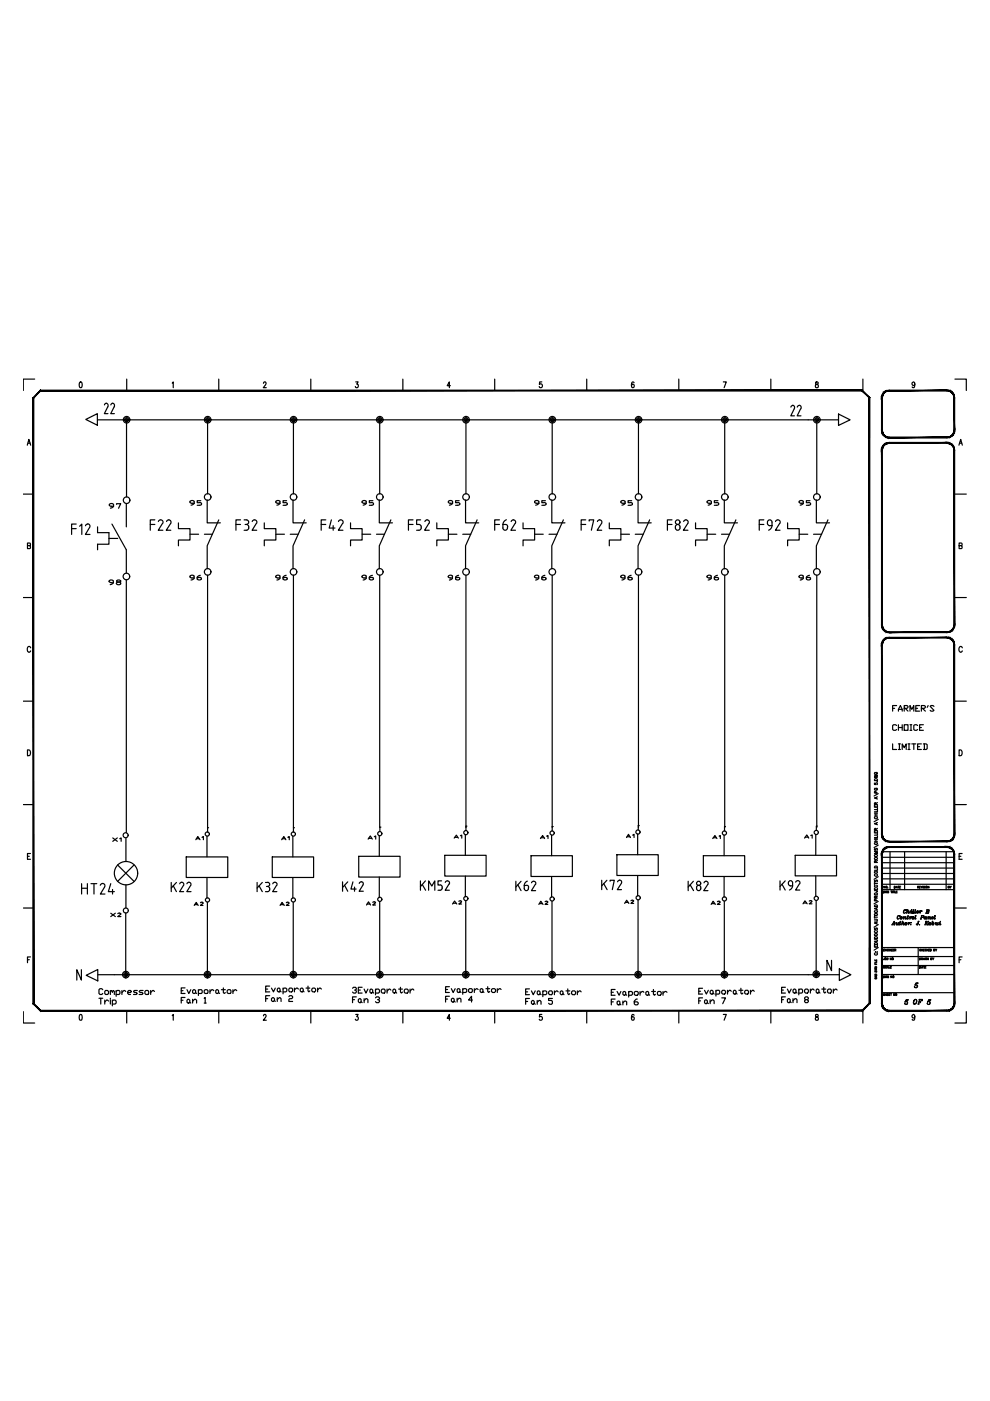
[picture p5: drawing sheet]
<svg xmlns="http://www.w3.org/2000/svg" width="210mm" height="297mm" viewBox="0 0 210 297" stroke-linecap="round" stroke-linejoin="round" font-family="sans-serif">
<defs><g id="words">
<text font-size="5.7" x="16.2" y="190.9">HT24</text>
<g font-size="5.3">
<text x="25" y="88.9" transform="rotate(-90 25 88.9)">22</text>
<text x="166.5" y="89.3">22</text>
<text x="30.7" y="113.6">F22</text>
<text x="48.7" y="113.6">F32</text>
<text x="67" y="113.6">F42</text>
<text x="85.4" y="113.6">F52</text>
<text x="103.7" y="113.6">F62</text>
<text x="122.1" y="113.6">F72</text>
<text x="140.4" y="113.6">F82</text>
<text x="159.8" y="113.6">F92</text>
<text x="71.3" y="190.1">K42</text>
<text x="87.8" y="190.1">KM52</text>
<text x="108.3" y="190.1">K62</text>
<text x="126.3" y="189.8">K72</text>
<text x="144.6" y="190.1">K82</text>
<text x="164" y="190.1">K92</text>
</g>
<g font-size="4.9">
<text x="34.9" y="190.1">K22</text>
<text x="53.3" y="190.1">K32</text>
</g>
<g font-size="4">
<text x="20.8" y="109">97</text>
<text x="38.1" y="108.3">95</text>
<text x="56.1" y="108.3">95</text>
<text x="74.4" y="108.3">95</text>
<text x="92.8" y="108.3">95</text>
<text x="111.1" y="108.3">95</text>
<text x="129.5" y="108.3">95</text>
<text x="147.5" y="108.3">95</text>
<text x="167.2" y="108.3">95</text>
<text x="20.8" y="125.2">98</text>
<text x="38.1" y="124.2">96</text>
<text x="56.1" y="124.2">96</text>
<text x="74.4" y="124.2">96</text>
<text x="92.8" y="124.2">96</text>
<text x="111.1" y="124.2">96</text>
<text x="129.5" y="124.2">96</text>
<text x="147.5" y="124.2">96</text>
<text x="167.2" y="124.2">96</text>
<text x="192.3" y="214.1">OF</text>
</g>
<g font-size="3.5">
<text x="22.6" y="179.6">X1</text>
<text x="40.2" y="179.2">A1</text>
<text x="58.6" y="179.2">A1</text>
<text x="76.9" y="179.2">A1</text>
<text x="94.9" y="178.9">A1</text>
<text x="131.6" y="178.9">A1</text>
<text x="169.3" y="178.9">A1</text>
<text x="22.2" y="195.4">X2</text>
<text x="39.9" y="193.3">A2</text>
<text x="58.2" y="193.3">A2</text>
<text x="76.6" y="193">A2</text>
<text x="94.9" y="193">A2</text>
<text x="112.9" y="193">A2</text>
<text x="149.6" y="193">A2</text>
<text x="169" y="193">A2</text>
</g>
<g font-size="3.1">
<text x="113.2" y="178.9">A1</text>
<text x="149.9" y="178.9">A1</text>
<text x="199.7" y="189.4">BY</text>
<text x="131.2" y="192.6">A2</text>
</g>
</g></defs>
<!-- layer: Title blocks -->
<g fill="none" stroke="#000" stroke-width=".25">
<path d="M5.8 94.4l.3-1.2 .4 1.2M5.9 94h.5M7.4 80.4h-2.5v2.4M16.9 81.1l.2-.1a.72 .72 0 0 1 0 1.2h-.2l-.1-.5zM26.9 80.4v2.4M36.5 81.2l.2-.2v1.2M46.4 80.4v2.4M55.9 81.3l.1-.3h.2l.2 .2-.6 1h.7M65.9 80.4v2.4M75.4 81h.5l-.3 .4a.36 .36 0 0 1 .4 .6 .36 .36 0 0 1-.7-.1M85.4 80.4v2.4M95.5 81.8h-.7l.5-.8v1.2"/>
<path d="M104.9 80.4v2.4M114.9 81h-.5v.5a.37 .37 0 0 1 .5 0 .37 .37 0 0 1 0 .6 .37 .37 0 0 1-.6-.2M124.4 80.4v2.4M134.4 81.1l-.2-.1a.75 .75 0 0 0 0 1.2 .35 .35 0 0 0 .3-.5 .35 .35 0 0 0-.6-.1v.2M143.9 80.4v2.4M153.4 81h.6l-.5 1.2M163.4 80.4v2.4M173 81.1v.3a.45 .45 0 0 1 .5 .3 .45 .45 0 0 1-.2 .5h-.2a.41 .41 0 0 1-.2-.5 .41 .41 0 0 1 .4-.3l.1-.3zM183 80.4v2.4M194 81.4l-.2 .3a.33 .33 0 0 1-.4-.4 .33 .33 0 0 1 .5-.2l-.1 1.1h-.4v-.2M202.5 80.4h2.4v2.4M203.3 94.4l.4-1.2 .3 1.2"/>
<path d="M203.4 94h.5M4.9 104.8h2.2M5.8 115.7l.6-.1v-.4l-.6-.1v1.2l.6-.1 .1-.3-.2-.2M202.5 104.8h2.4M203.4 115.7l.5-.1v-.4l-.5-.1v1.2l.5-.1 .1-.3-.2-.2M4.9 126.7h2.2M6.5 137.4a.37 .37 0 0 0-.4-.3 .37 .37 0 0 0-.3 .4v.3a.37 .37 0 0 0 .3 .5 .37 .37 0 0 0 .4-.3M202.5 126.7h2.4M204 137.4a.37 .37 0 0 0-.4-.3 .37 .37 0 0 0-.3 .4v.3a.37 .37 0 0 0 .3 .5 .37 .37 0 0 0 .4-.3M4.9 148.7h2.2M5.8 159a.62 .62 0 0 1 .7 .6 .62 .62 0 0 1-.7 .6zM202.5 148.7h2.4"/>
<path d="M203.4 159a.62 .62 0 0 1 .6 .6 .62 .62 0 0 1-.6 .6zM4.9 170.6h2.2M202.5 170.6h2.4M4.9 192.5h2.2M5.8 181.6h.4M6.5 181h-.7v1.2h.7M202.5 192.5h2.4M203.4 181.6h.3M204 181h-.6v1.2h.6M4.9 214.5v2.4h2.5M5.8 203.5h.4M6.5 202.9h-.7v1.2"/>
<path d="M16.9 215.2l.2-.1a.72 .72 0 0 1 0 1.2l-.3-.2zM26.9 214.3v2.6M36.5 215.3l.2-.2v1.2M46.4 214.3v2.6M55.9 215.4l.1-.3h.2l.2 .4-.6 .8h.7M65.9 214.3v2.6M75.4 215.1h.5l-.3 .4a.36 .36 0 0 1 .4 .6 .36 .36 0 0 1-.7 0M85.4 214.3v2.6M95.5 215.9h-.7l.5-.8v1.2M104.9 214.3v2.6M114.9 215.1h-.5v.5a.37 .37 0 0 1 .5 0 .37 .37 0 0 1 0 .6 .37 .37 0 0 1-.6-.1M124.4 214.3v2.6"/>
<path d="M134.4 215.3l-.2-.2a.75 .75 0 0 0 0 1.2 .35 .35 0 0 0 .3-.5 .35 .35 0 0 0-.6-.1v.2M143.9 214.3v2.6M153.4 215.1h.6l-.5 1.2M163.4 214.3v2.6M173 215.2v.3a.45 .45 0 0 1 .5 .3 .45 .45 0 0 1-.2 .5h-.2a.41 .41 0 0 1-.2-.5 .41 .41 0 0 1 .4-.3l.1-.3zM183 214.2v2.7M194 215.5l-.3 .3a.34 .34 0 0 1-.3-.4 .34 .34 0 0 1 .5-.1l-.1 1h-.4v-.2M203.4 203.5h.3M204 202.9h-.6v1.2M204.9 214.5v2.4h-2.4"/>
</g>
<!-- layer: TITLE -->
<g fill="none" stroke="#000" stroke-width=".25">
<path d="M184.3 84.4v8.5M185.4 176.2v.4h.6v-.4M185.4 170.8v.3h.6v-.3M185.4 166v.3l.3 .1a.22 .22 0 0 1-.1-.4 .22 .22 0 0 1 .4 0 .22 .22 0 0 1-.1 .4M185.4 164.3l.6 .2-.6 .1 .6 .1-.6 .2M185.4 178.5h.6M185.4 178h.6M185.4 177.8h.6M185.4 173h.6M185.4 172.6h.6M185.4 172.4h.6M185.4 165.2a.34 .34 0 0 1 .6 .1v.2h-.6z"/>
<path d="M185.5 179.9v.4l.5-.4v.4M185.6 178.6a.24 .24 0 0 0-.1 .4 .24 .24 0 0 0 .4 0 .24 .24 0 0 0 0-.4M185.6 173.2a.24 .24 0 0 0-.2 .3 .24 .24 0 0 0 .4 .1 .22 .22 0 0 0 .2-.2 .22 .22 0 0 0-.1-.2M185.6 167.1a.24 .24 0 0 0-.1 .4 .24 .24 0 0 0 .4 0 .24 .24 0 0 0 0-.4l-.1 .1M185.6 163.8a.24 .24 0 0 0-.1 .3 .24 .24 0 0 0 .4 0 .24 .24 0 0 0 0-.3l-.1 .1M185.7 176.1l-.2-.5-.1 .5h.6M185.7 170.6l-.2-.4-.1 .4h.6M185.7 170.9v.2M185.7 172.6v.4M185.7 176.3v.3M185.7 178v.5M185.7 168.1v-.3h-.2l-.1 .3h.6"/>
<path d="M185.8 169.1v.2M185.8 174.5v.3M186 165.7v.1M186 177.2v.4h-.6M186 176.7v.4h-.6M186 174.4l-.6 .3 .6 .2M186 171.8v.3h-.6M186 171.3v.3h-.6M186 168.9l-.6 .3 .6 .2M186 175.6l-.3 .2M186 170.2l-.3 .2M186.2 179.2l-.9 .5"/>
<path d="M186.2 173.7l-.9 .5M186.2 168.3l-.9 .5M185.4 199.2h.6v.2v.2h-.6M185.4 194.9h.5l.1 .2v.2h-.6M185.4 188.8l.6 .1v.1l-.2 .1M185.4 188.3v.4h.6v-.4M185.4 194.5h.6M185.4 187.1v.4M185.4 194.3v.3M185.4 187.3h.6M185.5 199.9a.37 .37 0 0 1 .4 0 .37 .37 0 0 1 .1 .4h-.6zM185.5 198.7h.5v.3h-.6z"/>
<path d="M185.5 196.8v.3h.2l.1-.3 .2 .1v.2M185.5 191.9a.36 .36 0 0 1 .4 0 .36 .36 0 0 1 .1 .3h-.6zM185.5 186.6v.4l.2-.1 .1-.3 .2 .1v.3M185.5 183.7a.34 .34 0 0 1 .4-.1 .34 .34 0 0 1 .1 .4h-.6zM185.6 197.3a.26 .26 0 0 0-.1 .4 .26 .26 0 0 0 .4 0 .26 .26 0 0 0 0-.4M185.6 193.1a.24 .24 0 0 0-.1 .3 .24 .24 0 0 0 .4 0 .24 .24 0 0 0 0-.3M185.6 187.7a.24 .24 0 0 0-.1 .3 .24 .24 0 0 0 .4 0 .24 .24 0 0 0 0-.3M185.6 185.3a.26 .26 0 0 0-.1 .4 .26 .26 0 0 0 .4 0 .26 .26 0 0 0 0-.4M185.7 190.4v-.4h-.3v.4h.6M185.7 182.9l-.2-.5-.1 .5h.6M185.7 188.5v.2M185.7 191v-.3l-.2-.1-.1 .4h.6"/>
<path d="M185.8 192.5v.3M185.8 195.6v.2M186 195.5l-.6 .2 .6 .2M186 192.4l-.6 .2 .6 .3M186 184.2v.3h-.6M186 180.5h-.6l.6 .2-.6 .3h.6M186 190l-.3 .2M186 182.4l-.3 .3M186.2 196l-.9 .6M186.2 191.1l-.9 .5M186.2 185.9l-.9 .5M187 187.5h15.3"/>
<path d="M187 186.3h15.3M187 185.2h15.3M187 184.1h15.3M187 182.9h15.3M187 181.8h15.3M187 180.6h15.3M187 188.6h15.3M187.3 188.9l.3 .1-.1 .3h-.2zM187.6 187.9v.4l-.2-.4v.4M187.7 188.9l.1 .4 .1-.4 .1 .4 .1-.4M188.2 188.2v.1M188.4 189a.16 .16 0 0 0-.2 0 .16 .16 0 0 0 0 .2 .16 .16 0 0 0 .2 .1l-.1-.1"/>
<path d="M188.7 180.6v8M188.9 188.9h.2M189 188.9v.4M189.1 196.1h.2M189.1 196.1l.5-.7v.7M189.2 188.9v.4M189.3 195.9h.3M189.3 188.9h.3M189.5 188.9v.4M189.5 196.1h.2M189.6 195.4v.7M189.6 187.9l.3 .1-.1 .3h-.2z"/>
<path d="M189.7 188.9v.4h.2M189.9 195.7h.2v.4M190 188.3l.1-.4 .2 .4M190 189.1h.1M190 188.2h.2M190.1 195.6v.5h.2l.1-.5M190.2 188.9h-.2v.4h.2M190.4 187.9h.2M190.4 195.9v.2l.2-.2M190.5 195.6l-.1 .5M190.5 187.9v.4M190.5 194.1l-.2 .3v.4h.1"/>
<path d="M190.7 195.6h.3M190.7 188.1h.1M190.7 194.2l.1-.1v.2a.3 .3 0 0 0-.4-.1 .3 .3 0 0 0-.1 .4 .3 .3 0 0 0 .4 .2v-.1M190.9 195.4l-.2 .7 .3-.2M190.9 195.4l-.1 .7M191 187.9h-.3v.4h.3M191.1 194.4l-.2 .2v.2a.23 .23 0 0 0 .4-.1 .23 .23 0 0 0-.2-.3l-.1 .4M191.2 194.4v.3l-.1 .1M191.2 195.9l.3-.3 .1 .1v.4M191.2 195.4h.2l-.2 .7M191.5 194.5l.2-.1-.1 .4M191.5 195.6v.5l.3-.2"/>
<path d="M191.6 194.4v.4M191.7 194.6l.2-.2h.2l-.1 .4M191.8 180.6v8M191.9 192.9h-.1a.47 .47 0 0 0-.1 .7M192 194.4v.4l.2-.1M192.1 192.9v.1a.34 .34 0 0 0-.5 .1 .34 .34 0 0 0 .2 .5l.2-.2M192.1 195.6l-.2 .3a.21 .21 0 0 0 .3 .1 .21 .21 0 0 0 .1-.2 .21 .21 0 0 0-.3-.1v.4M192.2 195.7l-.1 .4M192.3 193.4l.2-.3 .2 .1v.4M192.3 192.9h.2l-.3 .7M192.3 194.4h.3M192.5 194.1l-.2 .7 .3-.1"/>
<path d="M192.6 194.1l-.2 .7M192.6 193.1v.5l.3-.1M192.6 195.6v.5l.1-.4h-.2M192.8 194.5l.2-.1-.1 .4M193 193.3l.2-.1v.4M193 194.4l-.1 .4M193 195.7l-.3 .2M193.1 196h.1M193.2 193.1l-.1 .5 .3-.1M193.2 195.6h.1M193.3 192.9h.1M193.3 194.4l-.3 .2"/>
<path d="M193.6 192.9h.1M193.6 194.4a.23 .23 0 0 0-.2 .2 .23 .23 0 0 0 .2 .2 .24 .24 0 0 0 .2-.2 .24 .24 0 0 0-.2-.2l-.2 .2v.2M193.7 193.5l-.2 .1 .2-.7-.1 .7M193.7 194.4l-.1 .4M194 192.9h.1l-.1 .7M194 194.1h.2l-.2 .7M194.1 192.9l-.2 .7 .3-.1M194.2 194.1l-.2 .7 .2-.1M194.3 195.9v.2l.3-.1 .2-.6-.3 .7M194.4 193.4l.3-.1v-.1a.27 .27 0 0 0-.3 .1 .27 .27 0 0 0 .1 .3l.2-.1M194.5 188.1h.3v-.2h-.3v.4M194.5 193.1l-.1 .5"/>
<path d="M194.6 195.4h.3M194.7 188.1l.1 .2M195 196.1h.1M194.9 188.1h.2M195.1 193.1v.5l.1-.4-.3 .1M195.1 187.9h-.2v.4h.2M195.1 194.8h.3M195.3 187.9l.1 .4 .2-.4M195.4 194.1l.5 .1v.2l-.5 .1M195.4 193.2l-.3 .2M195.5 194.1l-.3 .7M195.7 187.9v.4"/>
<path d="M195.8 194.1l.1 .2-.2 .2M196 187.9h-.2l.2 .3v.1l-.2-.1M196 196.1h.3M196.2 194.4l-.3 .2 .1 .2M196.2 187.9v.4M196.2 193.6h.6v-.4l.1 .2-.2 .2M196.2 195.4h.3M196.4 195.4l-.2 .7 .2-.7M196.5 192.9h.5l-.2 .3M196.5 195.7l.1 .4M196.5 196.1h.2M196.5 194.7l-.2 .1 .1-.4v.4"/>
<path d="M196.6 192.9l-.2 .7M196.7 194.5l.2-.1-.1 .4M196.7 195.4h.2M196.8 192.9l.2 .1-.2 .2h-.3M196.8 194.4v.4M196.8 195.4l-.6 .4M196.9 194.6l.2-.2h.2l-.1 .4M197 187.9v.4l-.3-.4v.4M197 195.6l-.1 .5M197.1 194.4v.4l.3-.1M197.3 195.6l-.1 .5 .2-.2M197.3 195.6v.5"/>
<path d="M197.6 194.7l.3-.2a.23 .23 0 0 0-.3 0 .23 .23 0 0 0 .1 .3h.2M197.6 195.4h.2l-.2 .4 .1-.1a.21 .21 0 0 1 .3 0 .21 .21 0 0 1-.1 .3 .21 .21 0 0 1-.3-.1v-.1M197.7 194.4l-.1 .1v.3M197.7 195.4v.7M197.9 195.7l-.1 .4M198.1 194.1h.2l-.2 .7M198.3 194.1l-.2 .7 .2-.1M198.3 195.7h.2v.4M198.4 195.6v.5h.3l.2-.5M198.8 195.9l-.1 .2 .3-.2M198.9 195.6l-.1 .5M199.1 195.7h.2v.4"/>
<path d="M199.3 195.6l-.1 .5 .3-.2M199.4 195.4h.1M200.6 180.6v8M184.3 200.9v11.9M185.4 200.4v.4h.6v-.4M185.5 205.3l.4 .1-.4 .1 .4 .1-.4 .1M185.5 204.2v.3h.4M185.5 203.5v.2h.4v-.2M185.5 204.2h.4M185.5 206.6h.4v.2h-.4zM185.5 205.9l.3-.1 .1 .3h-.4zM185.6 207.3h.1"/>
<path d="M185.6 207.3v.2h.3l-.1-.2M185.6 205v.2l.3-.1-.1-.1h-.1M185.6 202a.26 .26 0 0 0-.1 .4 .26 .26 0 0 0 .4 0 .26 .26 0 0 0 0-.4M185.6 201.8h.1M185.7 200.6v.2M185.7 203.6v.1M185.7 204.4v.1M185.7 207v.1M185.9 206.9l-.4 .1 .4 .2M185.9 203.8v.2h-.4M186 201.8h.1M186.2 200.9l-.9 .6"/>
<path d="M187 210.5h15.3M187 206.6h15.3M187 204.7h15.3M187 202.8h15.3M187 200.9h15.3M187.3 206.9l.3 .1-.1 .3h-.2zM187.3 201.4h.2M187.5 203.1v.3l-.1 .1-.1-.1M187.6 210.7h-.3l.3 .2-.1 .2-.2-.1M187.6 204.9h-.3l.3 .2-.1 .2-.2-.1M187.6 201.2h-.3v.4h.3M187.7 206.9l.1 .4 .1-.4 .1 .4 .1-.4"/>
<path d="M187.7 210.7v.4M187.7 210.8h.2M187.9 201.2v.4l-.3-.4v.4M187.9 205h-.2l.1 .3 .1-.1M187.9 210.7v.4M188 203.3h.2v-.2h-.2v.4l.3-.1-.1-.1M188.1 205.3l.1-.4 .2 .4M188.1 210.8h.1M188.1 205.1h.2M188.3 210.7h-.2v.4h.2M188.3 201.3h-.2l.1 .3h.1l-.1-.1M188.4 207h-.2v.3h.2l-.1-.1"/>
<path d="M188.5 204.9v.4h.2M188.5 210.8h.1M188.5 201.2v.4M188.7 210.7h-.2v.4h.2M188.8 210.7h.2M188.8 205h.1M188.8 201.2v.4l-.2-.4v.4M188.9 210.7v.4M189 204.9h-.2v.4h.2M189 203.1v.4l-.2-.4v.4M189 201.4h.1M189.1 206.9v.4l-.2-.4v.4"/>
<path d="M189.2 201.2h-.2v.4h.2M189.3 201.4h.2M189.6 201.2h-.3v.4h.3M189.7 201.4h.2v-.1l-.2-.1v.4M189.7 210.7v.4l-.2-.4v.4M189.8 201.4l.1 .2M194.2 208.5l.5-.1h-.5l-.2 .5a.32 .32 0 0 1 .5 0 .32 .32 0 0 1-.1 .5 .32 .32 0 0 1-.5-.2M194.3 208.8l.2 .4-.2 .2M194.7 200.9v5.7M195 204.9l.2 .1-.1 .3h-.1zM195 203.1l.2 .1-.1 .3h-.1zM195.3 201.3a.17 .17 0 0 0-.3 0 .17 .17 0 0 0 0 .3 .17 .17 0 0 0 .3-.1"/>
<path d="M195.4 205.3l.1-.4 .2 .4M195.4 203.3l.2-.2h-.2v.4M195.4 201.4h.2M195.4 201.2v.4M195.4 205.1h.2M195.5 203.3l.1 .2M195.6 201.2v.4M195.7 203.5l.2-.4 .1 .4M195.8 201.4h.1M195.8 204.9h.2M195.8 203.4h.2M195.9 204.9v.4"/>
<path d="M196 201.2h-.2v.4h.2M196.1 205h.1M196.2 203.1v.4l.1-.4 .1 .4 .1-.4M196.3 204.9h-.2v.4h.2M196.4 201.3h-.3l.1 .3 .2-.1M196.5 201.2v.4M196.6 201.4l.2 .2M196.8 201.2l-.3 .3M196.8 203.1v.4l-.2-.4v.4M196.9 201.4h.1M197.1 201.2h-.2v.4h.2M197.2 201.2l.3 .1-.1 .3h-.2z"/>
<path d="M197.3 203.3h.3v-.2h-.3v.4l.3-.1-.1-.1M197.7 203.1l.2 .2 .1-.2M197.9 203.3v.2M197.9 201.4h.3v-.2h-.3v.4h.3l-.1-.2M198.3 201.2l.2 .2 .1-.2M198.5 201.4v.2"/>
<circle cx="185.7" cy="198.2" r=".27"/>
<circle cx="185.7" cy="193.9" r=".27"/>
<circle cx="185.7" cy="189.5" r=".27"/>
<circle cx="185.7" cy="184.9" r=".27"/>
<circle cx="185.7" cy="182" r=".28"/>
<circle cx="185.7" cy="181.4" r=".28"/>
<circle cx="187.9" cy="188.1" r=".18"/>
<circle cx="196.1" cy="194.6" r=".22"/>
<circle cx="196.5" cy="188.1" r=".18"/>
<circle cx="197" cy="195.9" r=".22"/>
<circle cx="187.8" cy="203.3" r=".18"/>
<circle cx="189.3" cy="203.3" r=".18"/>
<circle cx="189.4" cy="207.1" r=".18"/>
<circle cx="190" cy="210.9" r=".18"/>
</g>
<g fill="#000" stroke="#000" stroke-width=".21">
<path d="M186.9 91.2h.2l-.1 .5zM187.1 91.2l-.1 .5h.2zM187 91.7h.2v.5zM187.2 91.7v.5l.2-.1zM187.2 92.2l.2-.1 .2 .4zM187.4 92.1l.2 .4 .1-.1zM187.6 92.5l.1-.1 .3 .4zM187.7 92.4l.3 .4 .1-.2zM188.1 92.6l.4 .3-.5-.1zM188.1 92.6l.4 .3v-.2z"/>
<path d="M186.9 95.4l.2 37.1v-37.1zM186.9 95.4l.2 37.1h-.2z"/>
<path d="M186.9 84.4l.2 6.8v-6.8zM186.9 84.4l.2 6.8h-.2z"/>
<path d="M188 93.9l.5-.1v.2zM188 93.9l.1 .2 .4-.1zM187.6 94.1l.4-.2 .1 .2zM187.6 94.1l.1 .2 .4-.2zM187.6 94.1l.1 .2-.5 .2zM187.2 94.5l.2 .1 .3-.3zM187.2 94.5l.2 .1-.4 .3zM187 94.9l.2 .1 .2-.4zM187 94.9l.2 .1-.3 .4zM187.2 95l-.3 .4h.2z"/>
<path d="M188 82.8l.5-.1v.2zM188 82.8l.1 .2 .4-.1zM187.6 83l.4-.2 .1 .2zM187.6 83l.1 .2 .4-.2zM187.6 83l.1 .2-.5 .2zM187.2 83.4l.2 .1 .3-.3zM187.2 83.4l.2 .1-.4 .3zM187 83.8l.2 .1 .2-.4zM187 83.8l.2 .1-.3 .5zM187.2 83.9l-.3 .5h.2z"/>
<path d="M188.5 82.9h12.3v-.2zM188.5 82.7h12.3l-12.3 .2z"/>
<path d="M188.5 92.9h12.3v-.2zM188.5 92.7h12.3l-12.3 .2z"/>
<path d="M188.5 94h12.3v-.2zM188.5 93.8h12.3l-12.3 .2z"/>
<path d="M200.8 92.7l.5 .1-.5 .1zM200.8 92.7l.5 .1-.1-.2zM201.2 92.6l.5-.1-.4 .3zM201.2 92.6l.5-.1-.1-.1zM201.6 92.4l.5-.2-.4 .3zM201.6 92.4l.5-.2-.1-.1zM202 92.1l.3-.4-.2 .5zM202.2 91.7l-.2 .4 .3-.4zM202.4 91.2l-.1 .5h-.1zM202.2 91.2v.5l.2-.5z"/>
<path d="M202.2 95.4l.2 37.1v-37.1zM202.2 95.4l.2 37.1h-.2z"/>
<path d="M202.2 84.4l.2 6.8v-6.8zM202.2 84.4l.2 6.8h-.2z"/>
<path d="M202.3 94.9l.1 .5h-.2zM202.2 95v.4l.1-.5zM202.1 94.5l.2 .4-.1 .1zM202.1 94.5l-.1 .1 .2 .4zM201.7 94.1l.4 .4-.1 .1zM201.7 94.1l-.1 .2 .4 .3zM201.3 93.9l.4 .2-.1 .2zM201.3 93.9l-.1 .2 .4 .2zM200.8 93.8l.5 .1-.1 .2zM200.8 93.8v.2l.4 .1z"/>
<path d="M202.3 83.8l.1 .6h-.2zM202.2 83.9v.5l.1-.6zM202.1 83.4l.2 .4-.1 .1zM202.1 83.4l-.1 .1 .2 .4zM201.7 83l.4 .4-.1 .1zM201.7 83l-.1 .2 .4 .3zM201.3 82.8l.4 .2-.1 .2zM201.3 82.8l-.1 .2 .4 .2zM200.8 82.7l.5 .1-.1 .2zM200.8 82.7v.2l.4 .1z"/>
<path d="M186.9 132.5h.2l-.1 .5zM187.1 132.5l-.1 .5h.2zM187 133h.2v.5zM187.2 133v.5l.2-.2zM187.2 133.5l.2-.2 .2 .5zM187.4 133.3l.2 .5 .1-.1zM187.7 133.7l.3 .4-.4-.3zM187.7 133.7l.3 .4 .1-.2zM188.1 133.9l.4 .2h-.5zM188.1 133.9l.4 .2v-.2z"/>
<path d="M186.9 136.7l.2 40.2v-40.2zM186.9 136.7l.2 40.2h-.2z"/>
<path d="M188.5 133.9v.2l12.3-.2zM188.5 134.1l12.3-.2v.2z"/>
<path d="M188.5 135.1v.2l12.3-.2zM188.5 135.3l12.3-.2v.2z"/>
<path d="M188 135.2l.5-.1v.2zM188 135.2l.1 .2 .4-.1zM187.6 135.4l.4-.2 .1 .2zM187.6 135.4l.1 .2 .4-.2zM187.6 135.4l.1 .2-.5 .1zM187.2 135.7l.2 .2 .3-.3zM187.2 135.7l.2 .2-.4 .3zM187 136.2l.2 .1 .2-.4zM187 136.2l.2 .1-.3 .4zM187.2 136.3l-.3 .4h.2z"/>
<path d="M200.8 133.9l.5 .2h-.5zM200.8 133.9l.5 .2-.1-.2zM201.2 133.9l.5-.1-.4 .3zM201.2 133.9l.5-.1-.1-.1zM201.6 133.7l.5-.2-.4 .3zM201.6 133.7l.5-.2-.1-.2zM202 133.3l.3-.3-.2 .5zM202.2 133l-.2 .3 .3-.3zM202.4 132.5l-.1 .5h-.1zM202.2 132.5v.5l.2-.5z"/>
<path d="M202.3 136.2l.1 .5h-.2zM202.2 136.3v.4l.1-.5zM202.1 135.7l.2 .5-.1 .1zM202.1 135.7l-.1 .2 .2 .4zM201.7 135.4l.4 .3-.1 .2zM201.7 135.4l-.1 .2 .4 .3zM201.3 135.2l.4 .2-.1 .2zM201.3 135.2l-.1 .2 .4 .2zM200.8 135.1l.5 .1-.1 .2zM200.8 135.1v.2l.4 .1z"/>
<path d="M202.2 136.7l.2 40.2v-40.2zM202.2 136.7l.2 40.2h-.2z"/>
<path d="M186.9 176.9h.2l-.1 .5zM187.1 176.9l-.1 .5 .2-.1zM187 177.4l.2-.1v.6zM187.2 177.3v.6l.2-.2zM187.2 177.9l.2-.2 .2 .5zM187.4 177.7l.2 .5 .1-.2zM187.7 178l.3 .4-.4-.2zM187.7 178l.3 .4 .1-.1zM188.1 178.3l.4 .2-.5-.1zM188.1 178.3l.4 .2v-.2z"/>
<path d="M188.5 178.3v.2l12.3-.2zM188.5 178.5l12.3-.2v.2z"/>
<path d="M188.5 179.5v.2l12.3-.2zM188.5 179.7l12.3-.2v.2z"/>
<path d="M188 179.6l.5-.1v.2zM188 179.6l.1 .1h.4zM187.6 179.8l.4-.2 .1 .1zM187.6 179.8l.1 .1 .4-.2zM187.6 179.8l.1 .1-.5 .3zM187.2 180.2h.2l.3-.3zM187.2 180.2h.2l-.4 .4zM187.4 180.2l-.4 .4 .2 .1zM187 180.6l.2 .1-.3 .4zM187.2 180.7l-.3 .4h.2z"/>
<path d="M200.8 178.3l.5 .1-.5 .1zM200.8 178.3l.5 .1-.1-.1zM201.2 178.3l.5-.1-.4 .2zM201.2 178.3l.5-.1-.1-.2zM201.6 178l.5-.1-.4 .3zM201.6 178l.5-.1-.1-.2zM202 177.7l.3-.3-.2 .5zM202.2 177.3l-.2 .4 .3-.3zM202.4 176.9l-.1 .5-.1-.1zM202.2 176.9v.4l.2-.4z"/>
<path d="M186.9 181.1l.2 31.7v-31.7zM186.9 181.1l.2 31.7h-.2z"/>
<path d="M202.3 180.6l.1 .5h-.2zM202.2 180.7v.4l.1-.5zM202.1 180.2l.2 .4-.1 .1zM202 180.2l.2 .5-.1-.5zM201.7 179.8l.4 .4h-.1zM201.7 179.8l-.1 .1 .4 .3zM201.3 179.6l.4 .2-.1 .1zM201.3 179.6l-.1 .1 .4 .2zM200.8 179.5l.5 .1-.1 .1zM200.8 179.5v.2h.4z"/>
<path d="M202.2 181.1l.2 31.7v-31.7zM202.2 181.1l.2 31.7h-.2z"/>
<path d="M184.3 84.4v128.3l.1 .1zM184.3 84.4l.1-.1v128.5zM182.8 82.9l1.5 1.5 .1-.1zM182.9 82.7l1.5 1.6-1.6-1.4zM8.6 82.9h174.2l.1-.2zM8.6 82.7h174.3l-174.3 .2zM8.6 82.7l-1.4 1.7 1.4-1.5zM8.6 82.7l-1.4 1.7-.2-.1zM7 84.3l.2 128.4v-128.3zM7 84.3l.2 128.4-.2 .1zM7 212.8l1.6 1.4-1.4-1.5zM7 212.8l1.6 1.4v.2zM8.6 214.2v.2l174.2-.2zM8.6 214.4l174.2-.2 .1 .2zM182.8 214.2l.1 .2 1.4-1.7zM184.3 212.7l.1 .1-1.5 1.6z"/>
<path d="M186.9 212.8h.2l-.1 .5zM187.1 212.8l-.1 .5 .2-.1zM187 213.3l.2-.1v.5zM187.2 213.2v.5l.2-.1zM187.2 213.7l.2-.1 .2 .5zM187.4 213.6l.2 .5 .1-.2zM187.6 214.1l.1-.2 .3 .4zM187.7 213.9l.3 .4 .1-.2zM188.1 214.1l.4 .3-.5-.1zM188.1 214.1l.4 .3v-.2z"/>
<path d="M188.5 214.2v.2l12.3-.2zM188.5 214.4l12.3-.2v.2z"/>
<path d="M200.8 214.2l.5 .1-.5 .1zM200.8 214.2l.5 .1-.1-.2zM201.2 214.1h.5l-.4 .2zM201.2 214.1h.5l-.1-.2zM201.6 213.9l.5-.2-.4 .4zM201.6 213.9l.5-.2-.1-.1zM202 213.6l.3-.3-.2 .4zM202.2 213.2l-.2 .4 .3-.3zM202.4 212.8l-.1 .5-.1-.1zM202.2 212.8v.4l.2-.4z"/>
</g>
<!-- layer: 0 -->
<g fill="none" stroke="#000" stroke-width=".25">
<path d="M18.2 88.9l2.4-1.2v2.5zM177.8 87.8l2.4 1.2-2.4 1.2zM20.7 111.7v1.2h2.4v2.5h-2.4v1.2M23.1 114.2h1.9M23.7 111.1l3.1 5.5v4.9M26.8 106.8v4.9M37.8 110.9v1.2h2.5v2.4h-2.5v1.2M40.3 113.3h1.8M43.3 113.3h1.7M43.9 106v4.9h2.8M46.4 110.2l-2.5 5.5v4.9M56 110.9v1.2h2.5v2.4h-2.5v1.2"/>
<path d="M58.5 113.3h1.8M61.5 113.3h1.7M62.1 106v4.9h2.8M64.6 110.2l-2.5 5.5v4.9M74.3 110.9v1.2h2.5v2.4h-2.5v1.2M76.8 113.3h1.8M79.8 113.3h1.7M80.4 106v4.9h2.8M82.9 110.2l-2.5 5.5v4.9M92.6 110.9v1.2h2.5v2.4h-2.5v1.2M95.1 113.3h1.8M98.1 113.3h1.7"/>
<path d="M98.7 106v4.9h2.8M101.2 110.2l-2.5 5.5v4.9M110.9 110.9v1.2h2.5v2.4h-2.5v1.2M113.4 113.3h1.8M116.4 113.3h1.7M117 106v4.9h2.8M119.5 110.2l-2.5 5.5v4.9M129.2 110.9v1.2h2.4v2.4h-2.4v1.2M131.6 113.3h1.9M134.7 113.3h1.7M135.3 106v4.9h2.8M137.7 110.2l-2.4 5.5v4.9"/>
<path d="M147.5 110.9v1.2h2.4v2.4h-2.4v1.2M149.9 113.3h1.9M153 113.3h1.7M153.6 106v4.9h2.8M156 110.2l-2.4 5.5v4.9M167 110.9v1.2h2.4v2.4h-2.4v1.2M169.4 113.3h1.9M172.5 113.3h1.7M173.1 106v4.9h2.8M175.5 110.2l-2.4 5.5v4.9M189.3 157.7v1.2h.8M189.3 150.2h.4"/>
<path d="M190.1 149.6h-.8v1.2M190.1 153.8l-.2-.1h-.4l-.2 .1v.9l.2 .1h.4l.2-.1M190.5 150.8v-.4l.4-.8 .4 .8v.4M190.5 150.4h.8M190.5 153.7v1.1M190.5 154.2h.8M190.5 157.7h.4M190.5 158.9h.4M190.7 157.7v1.2M191.3 158.9v-1.2l.4 .8 .4-.8v1.2M191.3 153.7v1.1M191.7 150.2h.6l.2-.4-.2-.2h-.6v1.2"/>
<path d="M191.7 153.7h.8v1.1h-.8zM191.9 150.2l.6 .6M192.5 157.7h.4M192.5 158.9h.4M192.7 157.7v1.2M192.9 150.8v-1.2l.4 .8 .4-.8v1.2M192.9 153.7h.4M192.9 154.8h.4M193.2 153.7v1.1M193.3 157.7h.9M193.7 157.7v1.2M194.2 150.2h.3"/>
<path d="M194.5 153.8l-.2-.1-.6 .1v.9l.3 .1 .5-.1M194.5 158.3h.5M195 149.6h-.8v1.2h.8M195 154.2h.4M195.4 150.2h.6l.2-.4-.2-.2h-.6v1.2M195.4 157.7h-.9v1.2h.9M195.6 150.2l.6 .6M195.8 153.7h-.8v1.1h.8M195.8 157.7h.6l.2 .2v.8l-.2 .2h-.6M196 157.7v1.2M196.8 149.6l-.2 .4M198 149.8l-.2-.2h-.4l-.2 .2 .8 .8-.2 .2h-.4l-.2-.2"/>
<path d="M26.7 177.7v5M43.9 177.3v4.4M62.1 177.3v4.4M80.4 177.2v4.4M98.7 177v4.3M117 177.1v4.3M117.1 175.2v1M135.2 176.8v4.4M153.5 177.1v4.3M153.6 175.2v1M173 176.9v4.4M24.9 183.4l3.5 3.5"/>
<path d="M28.4 183.4l-3.5 3.5M39.5 181.7h8.8v4.3h-8.8zM43.9 186v4.4M57.7 181.7h8.8v4.3h-8.8zM62.1 186v4.4M76.1 181.6h8.7v4.4h-8.7zM80.4 186v4.3M94.3 181.3h8.8v4.4h-8.8zM98.7 185.7v4.4M112.6 181.4h8.8v4.4h-8.8zM117 185.8v4.4M130.8 181.2h8.8v4.4h-8.8z"/>
<path d="M135.2 185.6v4.4M149.1 181.4h8.8v4.4h-8.8zM153.5 185.8v4.4M168.6 181.3h8.8v4.4h-8.8zM173 185.7v4.4M18.3 206.8l2.4-1.2v2.4zM21 211.7h.8M21.4 211.7v1.2M21.8 209.8l-.2-.2h-.4l-.2 .2v.8l.2 .2h.4l.2-.2M22.2 212v.9M22.4 210h.4l.2 .2v.4l-.2 .2h-.4l-.2-.2v-.4zM23 212.2l-.4-.2-.4 .5"/>
<path d="M23.4 210.2l.2-.2 .2 .4M23.4 210v.8M23.4 211.7v.2M23.4 212v.9M23.8 210.2l.2-.2 .2 .2v.6M23.8 212.2l.2-.2h.4l.2 .2v.5l-.2 .2h-.6M23.8 212v1.3M24.6 210.2l.2-.2h.5l.1 .2v.4l-.1 .2h-.7M24.6 210v1.2M25.9 210v.8M26.7 210.2l-.4-.2-.4 .4M27.1 210.4h.6l.2-.2-.2-.2h-.4l-.2 .2v.4l.2 .2h.4"/>
<path d="M29.1 210h-.6l-.2 .2 .2 .2h.4l.2 .2-.2 .2h-.6M30.3 210h-.6l-.2 .2 .8 .4-.2 .2h-.6M30.9 210h.5l.1 .2v.4l-.1 .2h-.5l-.2-.2v-.4zM31.9 210v.8M32.8 210.2l-.4-.2-.5 .4M38.4 210h.4M38.4 212.1h.4M39.2 209.5h-.8v1.1h.8M39.2 211.5h-.8v1.2M39.7 209.8l.3 .8 .5-.8M39.8 211.9l.4 .2v.4l-.2 .2-.3-.2v-.4zM40.2 212.5l.3 .2"/>
<path d="M40.8 210l.5-.2 .2 .2v.5l-.5 .1-.2-.1zM40.8 212.3l.5-.4h.2l.2 .2v.6M40.8 211.9v.8M41.5 210.5l.2 .1M42.1 210l.2-.2h.4l.2 .2v.5l-.2 .1h-.6M42.1 209.8v1.3M43.3 210l.2-.2h.4l.2 .2v.5l-.6 .1-.2-.1zM43.3 211.7l.2-.2v1.2M43.3 212.7h.4M44.5 209.8v.8M45.3 210l-.4-.2-.4 .5M45.9 209.8l.4 .2v.5l-.2 .1-.4-.1v-.5z"/>
<path d="M46.3 210.5l.3 .1M46.9 209.8h.9M47.4 209.5v1l.2 .1 .2-.1M48.2 210l.2-.2h.4l.2 .2v.5l-.2 .1h-.4l-.2-.1zM49.4 209.8v.8M50.2 210l-.4-.2-.4 .5M56.3 209.7h.5M56.3 211.7h.5M57.2 209.1h-.9v1.2h.9M57.2 211.1h-.9v1.2M57.6 209.5l.4 .8 .4-.8M57.6 211.7l.4-.2 .2 .2v.4l-.4 .2-.2-.2z"/>
<path d="M58.2 212.1l.2 .2M58.8 209.7l.2-.2 .4 .2-.2 .6-.4-.2zM58.8 211.9l.6-.4 .2 .2v.6M58.8 211.5v.8M59.4 210.1l.2 .2M60 209.7l.2-.2h.4l.2 .2v.4l-.2 .2h-.6M60 209.5v1.2M61.2 211.3l.2-.2h.4l.2 .2-.2 .4h-.4l-.2 .2v.4h.8M61.4 209.5h.4l.2 .2v.4l-.2 .2h-.4l-.2-.2zM62.4 209.5v.8M63.3 209.7l-.4-.2-.5 .4M63.7 209.7l.4-.2 .2 .2v.4l-.4 .2-.2-.2z"/>
<path d="M64.3 210.1l.2 .2M64.9 209.5h.8M65.3 209.1v1l.2 .2 .2-.2M66.1 209.7l.2-.2h.4l.2 .2v.4l-.2 .2h-.4l-.2-.2zM67.3 209.5v.8M68.1 209.7l-.4-.2-.4 .4M74.7 209.5l.3-.2h.4l.2 .4-.4 .2M74.7 211.9h.5M75.4 209.9l.2 .2-.2 .5h-.4l-.3-.3M75.6 211.4h-.9v1.2M76 211.9l.2-.2 .4 .2v.5l-.2 .2-.4-.2zM76 209.9h.4"/>
<path d="M76.6 212.4l.2 .2M76.8 209.3h-.8v1.3h.8M77.2 209.7l.4 .9 .4-.9M77.2 212.2l.4-.5h.2l.2 .2v.7M77.2 211.7v.9M78.6 209.7l.4 .2v.4l-.2 .3-.4-.3v-.4zM79 210.3l.2 .3M79.6 209.9l.2-.2h.4l.3 .2v.4l-.3 .3h-.6M79.6 211.6l.2-.2h.4l.3 .3-.5 .2M79.6 209.7v1.2M80.2 211.9l.3 .3-.3 .4h-.4l-.2-.2M80.8 209.9l.3-.2h.4l.1 .2v.4l-.1 .3h-.4l-.3-.3z"/>
<path d="M82.1 209.7v.9M82.9 209.9l-.4-.2-.4 .4M83.3 209.9l.2-.2 .4 .2v.4l-.2 .3-.4-.3zM83.9 210.3l.2 .3M84.5 209.7h.8M84.9 209.3v1l.2 .3 .2-.3M85.9 209.7h.4l.3 .2v.4l-.3 .3h-.4l-.2-.3v-.4zM86.9 209.7v.9M87.7 209.9l-.3-.2-.5 .4M94.5 209.8h.4M94.5 211.8h.4M95.3 209.2h-.8v1.2h.8"/>
<path d="M95.3 211.2h-.8v1.3M95.7 209.6l.4 .8 .4-.8M95.7 211.8l.2-.1 .4 .1v.4l-.2 .3-.4-.3zM96.3 212.2l.2 .3M96.9 209.8l.2-.2 .4 .2v.4l-.2 .2-.4-.2zM96.9 212l.4-.3h.2l.2 .1v.7M96.9 211.7v.8M97.5 210.2l.2 .2M98.1 209.8l.2-.2h.4l.3 .2v.4l-.3 .2h-.6M98.1 209.6v1.2M99.3 209.8l.3-.2h.4l.1 .2v.4l-.1 .2h-.4l-.3-.2zM100.1 212h-.8l.7-.8v1.3"/>
<path d="M100.6 209.6v.8M101.4 209.8l-.4-.2-.4 .4M101.8 209.8l.2-.2 .4 .2v.4l-.2 .2-.4-.2zM102.4 210.2l.2 .2M103 209.6h.8M103.4 209.2v1l.2 .2 .2-.2M104.2 209.8l.2-.2h.4l.3 .2v.4l-.3 .2h-.4l-.2-.2zM105.4 209.6v.8M106.2 209.8l-.3-.2-.5 .4M111.4 210.3h.5M111.4 212.3h.5M112.3 209.7h-.9v1.2h.9"/>
<path d="M112.3 211.7h-.9v1.2M112.7 210.1l.4 .8 .4-.8M112.7 212.3l.2-.2 .4 .2v.4l-.2 .2-.4-.2zM113.3 212.7l.2 .2M113.9 212.5l.4-.4h.2l.2 .2v.6M113.9 212.1v.8M114.1 210.1l.4 .2v.4l-.2 .2-.4-.2zM114.5 210.7l.2 .2M115.1 210.3l.2-.2h.4l.2 .2v.4l-.2 .2h-.6M115.1 210.1v1.2M116.3 210.3l.2-.2h.5l.1 .6-.1 .2h-.5l-.2-.2zM117.1 211.7h-.8v.4h.7l.1 .6-.1 .2h-.5l-.2-.2"/>
<path d="M117.5 210.1v.8M118.3 210.3l-.3-.2-.5 .4M118.8 210.3l.2-.2 .4 .2v.4l-.2 .2-.4-.2zM119.4 210.7l.2 .2M120 210.1h.8M120.4 209.7v1l.2 .2 .2-.2M121.2 210.3l.2-.2h.4l.2 .2v.4l-.2 .2h-.4l-.2-.2zM122.4 210.1v.8M123.2 210.3l-.4-.2-.4 .4M129.6 210.4h.4M129.6 212.4h.4M130.4 209.8h-.8v1.2h.8"/>
<path d="M130.4 211.8h-.8v1.2M130.8 210.2l.5 .8 .3-.8M130.8 212.4l.2-.2 .4 .2v.4l-.1 .2-.5-.2zM131.4 212.8l.2 .2M132.1 210.4l.2-.2 .4 .2v.4l-.3 .2-.3-.2zM132.1 212.6l.3-.4h.3l.2 .2v.6M132.1 212.2v.8M132.7 210.8l.2 .2M133.3 210.4l.2-.2h.4l.2 .2v.4l-.2 .2h-.6M133.3 210.2v1.2M134.5 210.4l.2-.2h.4l.2 .2v.4l-.2 .2h-.4l-.2-.2zM135.1 211.8h-.2l-.4 .4v.6l.2 .2h.4l.2-.4-.2-.2h-.6"/>
<path d="M135.7 210.2v.8M136.5 210.4l-.4-.2-.4 .4M136.9 210.4l.2-.2 .4 .2v.4l-.1 .2-.5-.2zM137.5 210.8l.2 .2M138.2 210.2h.8M138.5 209.8v1l.3 .2 .2-.2M139.4 210.4l.2-.2h.4l.2 .2v.4l-.2 .2h-.4l-.2-.2zM140.6 210.2v.8M141.4 210.4l-.4-.2-.4 .4M148.2 210.2h.3M148.2 212.2h.3M149 209.5h-.8v1.3h.8"/>
<path d="M149 211.6h-.8v1.2M149.4 210l.4 .8 .4-.8M149.5 212l.5 .2v.4l-.2 .2-.4-.2zM150 212.6l.2 .2M150.6 212.4l.4-.4h.2l.2 .2v.6M150.6 212v.8M150.8 210l.4 .2v.4l-.2 .2-.4-.2v-.4zM151.2 210.6l.2 .2M151.8 210.2l.2-.2h.4l.2 .2-.2 .6h-.6M151.8 210v1.2M153 211.6h.8l-.6 1.2M153.2 210h.4l.2 .2v.4l-.2 .2h-.4l-.2-.2v-.4z"/>
<path d="M154.2 210v.8M155.1 210.2l-.5-.2-.4 .4M155.6 210l.5 .2v.4l-.2 .2-.4-.2zM156.1 210.6l.2 .2M156.7 210h.8M157.1 209.5v1.1l.2 .2 .2-.2M157.9 210.2l.2-.2h.4l.2 .6-.2 .2h-.4l-.2-.2zM159.1 210v.8M159.9 210.2l-.4-.2-.4 .4M165.7 209.9h.4M165.7 211.9h.4M166.5 209.3h-.8v1.3h.8"/>
<path d="M166.5 211.4h-.8v1.2M166.9 209.7l.4 .9 .5-.9M167.1 211.7l.4 .2v.5l-.2 .2-.4-.2v-.5zM167.5 212.4l.3 .2M168.1 212.2l.5-.5h.2l.2 .2v.7M168.1 211.7v.9M168.3 209.7l.5 .2v.4l-.2 .3-.5-.3v-.4zM168.8 210.3l.2 .3M169.4 209.9l.2-.2h.4l.2 .2v.4l-.2 .3h-.6M169.4 209.7v1.2M170.6 209.9l.2-.2h.4l.2 .2v.4l-.2 .3h-.4l-.2-.3zM170.8 211.9l-.2-.3 .2-.2h.4l.2 .3-.8 .5 .2 .4h.4l.2-.2-.2-.5"/>
<path d="M171.8 209.7v.9M172.6 209.9l-.4-.2-.4 .4M173.2 209.7l.4 .2v.4l-.2 .3-.4-.3v-.4zM173.6 210.3l.2 .3M174.2 209.7h.9M174.7 209.3v1l.2 .3 .2-.3M175.5 209.9l.2-.2h.4l.2 .2v.4l-.2 .3h-.4l-.2-.3zM176.7 209.7v.9M177.5 209.9l-.4-.2-.4 .4M178 205.4l2.4 1.3-2.4 1.2z"/>
<circle cx="26.8" cy="89" r=".7"/>
<circle cx="26.8" cy="89" r=".44"/>
<circle cx="26.8" cy="89" r=".23"/>
<circle cx="44" cy="89" r=".7"/>
<circle cx="44" cy="89" r=".44"/>
<circle cx="44" cy="89" r=".23"/>
<circle cx="62.2" cy="89" r=".7"/>
<circle cx="62.2" cy="89" r=".44"/>
<circle cx="62.2" cy="89" r=".23"/>
<circle cx="80.5" cy="89" r=".7"/>
<circle cx="80.5" cy="89" r=".44"/>
<circle cx="80.5" cy="89" r=".23"/>
<circle cx="98.8" cy="89" r=".7"/>
<circle cx="98.8" cy="89" r=".44"/>
<circle cx="98.8" cy="89" r=".23"/>
<circle cx="117.1" cy="89" r=".7"/>
<circle cx="117.1" cy="89" r=".44"/>
<circle cx="117.1" cy="89" r=".23"/>
<circle cx="135.4" cy="89" r=".7"/>
<circle cx="135.4" cy="89" r=".44"/>
<circle cx="135.4" cy="89" r=".23"/>
<circle cx="153.7" cy="89" r=".7"/>
<circle cx="153.7" cy="89" r=".44"/>
<circle cx="153.7" cy="89" r=".23"/>
<circle cx="173.2" cy="89" r=".7"/>
<circle cx="173.2" cy="89" r=".44"/>
<circle cx="173.2" cy="89" r=".23"/>
<circle cx="26.7" cy="185.1" r="2.48"/>
<circle cx="26.7" cy="206.6" r=".7"/>
<circle cx="26.7" cy="206.6" r=".44"/>
<circle cx="26.7" cy="206.6" r=".23"/>
<circle cx="44" cy="206.6" r=".7"/>
<circle cx="44" cy="206.6" r=".44"/>
<circle cx="44" cy="206.6" r=".23"/>
<circle cx="62.2" cy="206.6" r=".7"/>
<circle cx="62.2" cy="206.6" r=".44"/>
<circle cx="62.2" cy="206.6" r=".23"/>
<circle cx="80.5" cy="206.6" r=".7"/>
<circle cx="80.5" cy="206.6" r=".44"/>
<circle cx="80.5" cy="206.6" r=".23"/>
<circle cx="98.8" cy="206.6" r=".7"/>
<circle cx="98.8" cy="206.6" r=".44"/>
<circle cx="98.8" cy="206.6" r=".23"/>
<circle cx="117.1" cy="206.6" r=".7"/>
<circle cx="117.1" cy="206.6" r=".44"/>
<circle cx="117.1" cy="206.6" r=".23"/>
<circle cx="135.3" cy="206.6" r=".7"/>
<circle cx="135.3" cy="206.6" r=".44"/>
<circle cx="135.3" cy="206.6" r=".23"/>
<circle cx="153.6" cy="206.6" r=".7"/>
<circle cx="153.6" cy="206.6" r=".44"/>
<circle cx="153.6" cy="206.6" r=".23"/>
<circle cx="173.1" cy="206.6" r=".7"/>
<circle cx="173.1" cy="206.6" r=".44"/>
<circle cx="173.1" cy="206.6" r=".23"/>
</g>
<!-- layer: TAGS -->
<path d="M15.2 112.1h1M16.2 111.1h-1v2.2M16.9 111.6l.4-.5v2.2M18.6 111.1l.4 .2v.5M18.6 111.1l-.5 .4M19 111.8l-.9 1.5h1" fill="none" stroke="#000" stroke-width=".25"/>
<!-- layer: WIRES -->
<g fill="none" stroke="#000" stroke-width=".25">
<path d="M20.8 89h157M26.8 89v16.4M44 89v15.7M62.2 89v15.7M80.5 89v15.7M98.8 89v15.7M117.1 89v15.7M135.4 89v15.7M153.7 89v15.7M173.2 89v15.7M26.8 122.9v53.7M44 121.9v53.6"/>
<path d="M62.2 121.9v53.6M80.5 121.9v53.6M98.8 121.9v53.6M117.1 121.9v53.6M135.4 121.9v53.6M153.7 121.9v53.6M173.2 121.9v53.6M117.1 175.2h.1M153.6 175.2h.1M26.7 193.6v13.8M44 191.3v16.1M62.2 191.3v16.1"/>
<path d="M80.5 191.2v16.2M98.7 191v16.4M117 191.1v16.3M135.3 190.8v16.6M153.6 191.1v16.3M173 191v16.3M20.8 206.7h157.2"/>
</g>
<!-- layer: WIRECOPY -->
<path d="M17.3 205.6v2.2l-1-2.2v2.2M176.3 203.6v2.2l-1-2.2v2.2" fill="none" stroke="#000" stroke-width=".25"/>
<use href="#words"/>
</svg>
